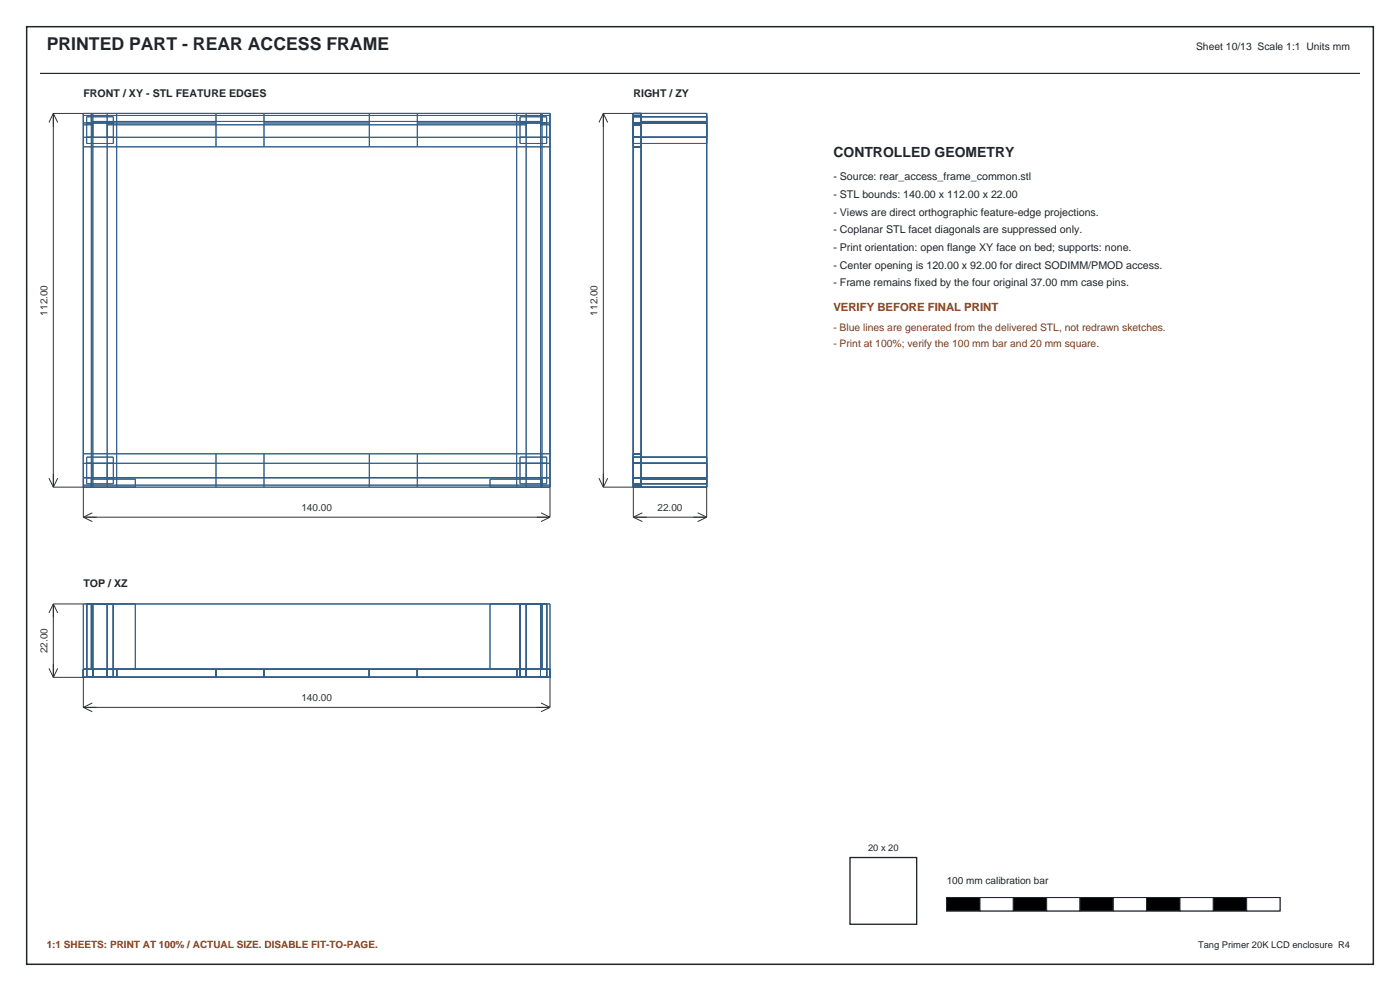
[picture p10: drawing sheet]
<svg xmlns="http://www.w3.org/2000/svg" width="420mm" height="297mm" viewBox="0 0 420 297" stroke-linecap="round" stroke-linejoin="round" font-family="sans-serif">
<defs><g id="words">
<text font-size="5.3" fill="#20252b" x="14" y="15">PRINTED PART - REAR ACCESS FRAME</text>
<text font-size="4.2" fill="#20252b" x="250" y="47">CONTROLLED GEOMETRY</text>
<text font-size="3.4" fill="#8a3b12" x="250" y="93.1">VERIFY BEFORE FINAL PRINT</text>
<g font-size="3.2" fill="#20252b">
<text x="25" y="29">FRONT / XY - STL FEATURE EDGES</text>
<text x="190" y="29">RIGHT / ZY</text>
<text x="250" y="54">- Source: rear_access_frame_common.stl</text>
<text x="250" y="59.3">- STL bounds: 140.00 x 112.00 x 22.00</text>
<text x="250" y="64.6">- Views are direct orthographic feature-edge projections.</text>
<text x="250" y="69.9">- Coplanar STL facet diagonals are suppressed only.</text>
<text x="250" y="75.2">- Print orientation: open flange XY face on bed; supports: none.</text>
<text x="250" y="80.5">- Center opening is 120.00 x 92.00 for direct SODIMM/PMOD access.</text>
<text x="250" y="85.8">- Frame remains fixed by the four original 37.00 mm case pins.</text>
<text x="25" y="176">TOP / XZ</text>
</g>
<text font-size="3.1" fill="#20252b" x="358.8" y="15">Sheet 10/13 Scale 1:1 Units mm</text>
<g font-size="3.1" fill="#8a3b12">
<text x="250" y="99.1">- Blue lines are generated from the delivered STL, not redrawn sketches.</text>
<text x="250" y="104.1">- Print at 100%; verify the 100 mm bar and 20 mm square.</text>
</g>
<g font-size="3" fill="#333">
<text x="14.2" y="94.6" transform="rotate(-90 14.2 94.6)">112.00</text>
<text x="179.2" y="94.6" transform="rotate(-90 179.2 94.6)">112.00</text>
<text x="90.4" y="153.2">140.00</text>
<text x="197.2" y="153.2">22.00</text>
<text x="14.2" y="195.8" transform="rotate(-90 14.2 195.8)">22.00</text>
<text x="90.4" y="210.2">140.00</text>
</g>
<text font-size="3" fill="#20252b" x="284" y="265">100 mm calibration bar</text>
<text font-size="3" fill="#8a3b12" x="14" y="284">1:1 SHEETS: PRINT AT 100% / ACTUAL SIZE. DISABLE FIT-TO-PAGE.</text>
<g font-size="2.8" fill="#20252b">
<text x="260.4" y="255">20 x 20</text>
<text x="359.4" y="284">Tang Primer 20K LCD enclosure R4</text>
</g>
</g></defs>
<path d="M8 8h404v281h-404z" fill="none" stroke="#20252b" stroke-width=".45"/>
<path d="M12 22h396" fill="none" stroke="#20252b" stroke-width=".35"/>
<g fill="none" stroke="#335f87" stroke-width=".3">
<path d="M25 34h140v112h-140zM25 37.4h2.8M25 36.8h39.8M25 34.6h140M26 35h8v8h-8zM27.4 34v112M27.4 36.4h135.2M27.8 34v112M32.1 37.4h125.7M32.1 34v112M35 34v112M64.8 34v10"/>
<path d="M79.2 36.8h31.6M79.2 34v10M110.8 34v10M125.2 36.8h39.8M125.2 34v10M155 34v112M156 35h8v8h-8zM157.8 34v112M162.1 37.4h2.9M162.1 34v112M162.6 34v112M190 34h22v112h-22z"/>
<path d="M190 37.4h2.4M190 36.8h22M190 34.6h2.4M190 35h22M192.4 36.4h19.6M192.4 34v112M25 44h140M25 41.2h140M190 44h2.4M190 41.2h22M190 43h22M25 138.9h140"/>
<path d="M25 136h140M26 137h8v8h-8zM64.8 136v10M79.2 136v10M110.8 136v10M125.2 136v10M156 137h8v8h-8zM190 138.9h22M190 136h2.4M190 137h22M25 145.4h140M25 143.2h140"/>
<path d="M27.4 143.6h13.2v2.4M162.6 143.6h-15.6v2.4M190 145.4h2.4M190 143.2h22M190 145h22M192.4 143.6h19.6M25 181h140v22h-140zM26 181v22M27.4 181v19.6M27.8 181v22M32.1 181v22M34 181v22"/>
<path d="M40.6 181v19.6M147 181v19.6M156 181v22M157.8 181v22M162.1 181v22M162.6 181v19.6M164 181v22M25 200.6h140M35 200.6v2.4M64.8 200.6v2.4M79.2 200.6v2.4M110.8 200.6v2.4"/>
<path d="M125.2 200.6v2.4M155 200.6v2.4"/>
</g>
<g fill="none" stroke="#333" stroke-width=".3">
<path d="M16 34h9M16 34v112M16 34l1.3 2.7M16 34l-1.3 2.7M181 34h9M181 34v112M181 34l1.3 2.7M181 34l-1.3 2.7M14.7 143.3l1.3 2.7M16 146h9v9M17.3 143.3l-1.3 2.7M25 155h140"/>
<path d="M25 155l2.7 1.3M27.7 153.7l-2.7 1.3M162.3 153.7l2.7 1.3M165 146v9M165 155l-2.7 1.3M179.7 143.3l1.3 2.7M181 146h9v9M182.3 143.3l-1.3 2.7M190 155h22M190 155l2.7 1.3M192.7 153.7l-2.7 1.3M209.3 153.7l2.7 1.3"/>
<path d="M212 146v9M212 155l-2.7 1.3M16 181v22M16 181h9M16 181l1.3 2.7M16 181l-1.3 2.7M14.7 200.3l1.3 2.7M16 203h9v9M17.3 200.3l-1.3 2.7M25 212h140M25 212l2.7 1.3M27.7 210.7l-2.7 1.3"/>
<path d="M162.3 210.7l2.7 1.3M165 203v9M165 212l-2.7 1.3"/>
</g>
<path d="M284 269h100v4h-100z" fill-rule="evenodd" fill="#fff" stroke="#20252b" stroke-width=".35"/>
<path d="M284 269h10v4h-10z" fill-rule="evenodd" fill="#000" stroke="#20252b" stroke-width=".3"/>
<path d="M294 269h10v4h-10z" fill-rule="evenodd" fill="#fff" stroke="#20252b" stroke-width=".3"/>
<path d="M304 269h10v4h-10z" fill-rule="evenodd" fill="#000" stroke="#20252b" stroke-width=".3"/>
<path d="M314 269h10v4h-10z" fill-rule="evenodd" fill="#fff" stroke="#20252b" stroke-width=".3"/>
<path d="M324 269h10v4h-10z" fill-rule="evenodd" fill="#000" stroke="#20252b" stroke-width=".3"/>
<path d="M334 269h10v4h-10z" fill-rule="evenodd" fill="#fff" stroke="#20252b" stroke-width=".3"/>
<path d="M344 269h10v4h-10z" fill-rule="evenodd" fill="#000" stroke="#20252b" stroke-width=".3"/>
<path d="M354 269h10v4h-10z" fill-rule="evenodd" fill="#fff" stroke="#20252b" stroke-width=".3"/>
<path d="M364 269h10v4h-10z" fill-rule="evenodd" fill="#000" stroke="#20252b" stroke-width=".3"/>
<path d="M374 269h10v4h-10z" fill-rule="evenodd" fill="#fff" stroke="#20252b" stroke-width=".3"/>
<path d="M255 257h20v20h-20z" fill="none" stroke="#20252b" stroke-width=".4"/>
<use href="#words"/>
</svg>
